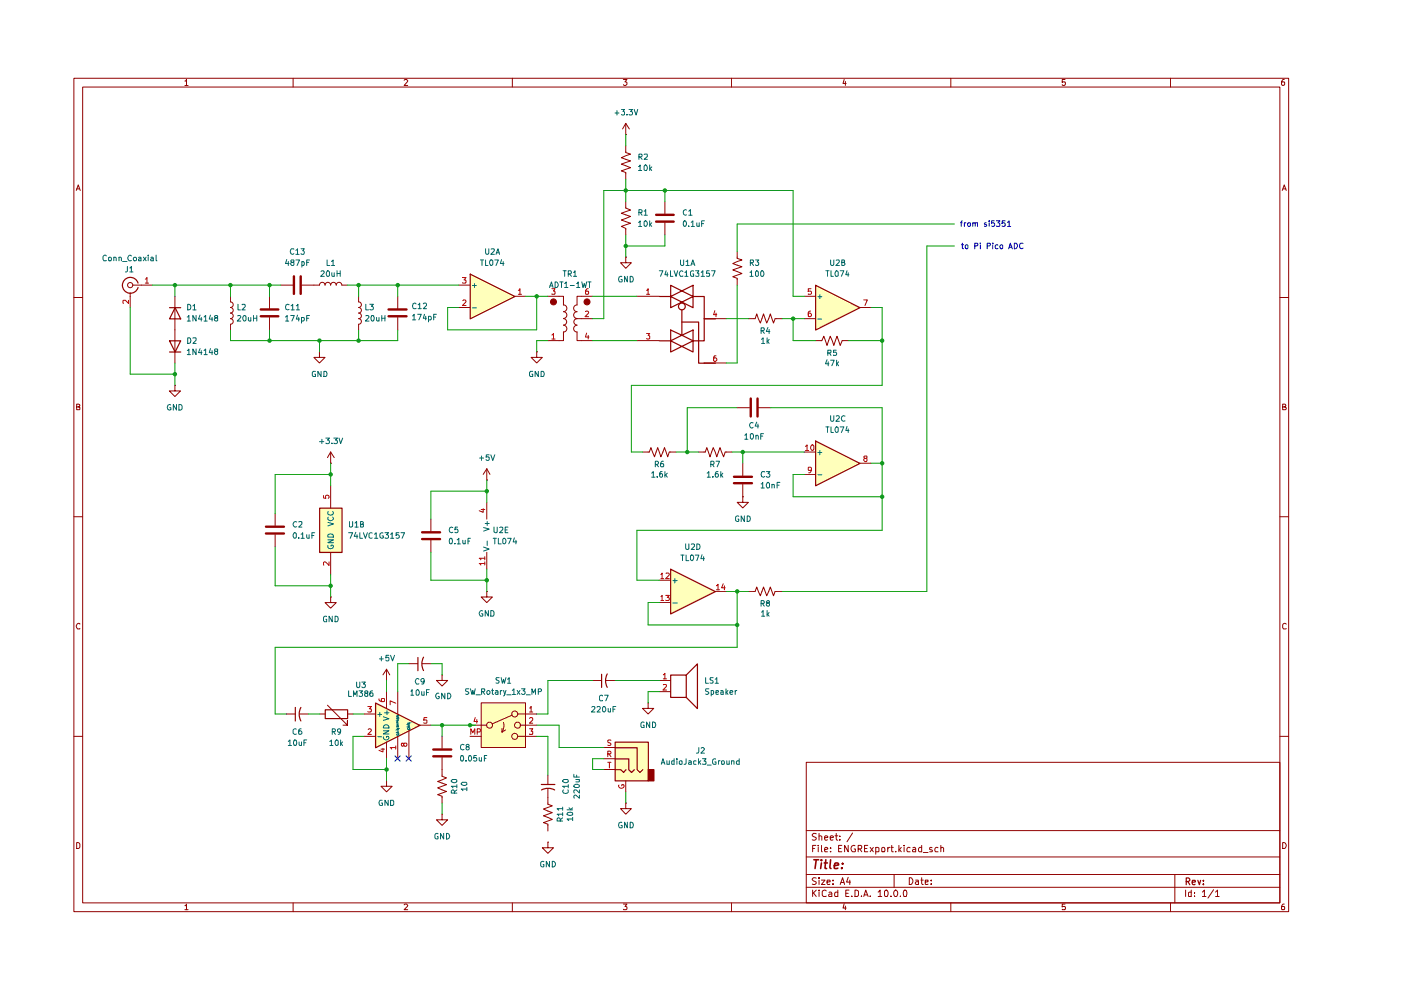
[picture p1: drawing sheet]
<svg xmlns="http://www.w3.org/2000/svg" width="297mm" height="210mm" viewBox="0 0 297 210" stroke-linecap="round" stroke-linejoin="round" font-family="sans-serif">
<g fill="none" stroke="#910000" stroke-width=".21">
<path d="M15.7 16.6h257.5v176.7h-257.5zM17.5 18.5h253.9v172.9h-253.9zM39.2 17.2h.2l.1-.4v1.3M39.2 18.1h.7M62.1 16.6v1.9M85.7 17l.2-.2h.3l.2 .3-.7 1h.7M108.6 16.6v1.9M132.2 16.8h.7l-.4 .6 .4 .1v.4l-.2 .2h-.4l-.1-.2M155.1 16.6v1.9M179 16.8l-.3 .9h.7M179.2 17.3v.8M201.6 16.6v1.9"/>
<path d="M225.8 16.8h-.6v.6h.6l.1 .1-.1 .5-.4 .1-.2-.2M248.2 16.6v1.9M272.3 16.8h-.3a.93 .93 0 0 0-.2 1.2h.5l.1-.5-.1-.1h-.5l-.1 .1M16.2 40.4l.4-1.2 .4 1.2M16.3 40h.5M271.9 40.4l.4-1.2 .4 1.2M272 40h.6M15.7 63.1h1.8M271.4 63.1h1.8M16.3 86.3h.4l.2-.3-.1-.2-.5-.1v1.2h.5l.1-.5-.2-.1M271.9 86.3l.6-.1v-.4l-.6-.1v1.2h.6l.2-.4-.3-.2M15.7 109.6h1.8"/>
<path d="M271.4 109.6h1.8M16.9 132.3l-.1-.1a.66 .66 0 0 0-.6 .4 .66 .66 0 0 0 .2 .7h.5M272.7 132.3l-.4-.1-.4 .3v.6l.2 .2h.6M15.7 156.1h1.8M271.4 156.1h1.8M16.3 178.6h.3l.3 .4v.6l-.3 .3h-.3zM170.9 161.6h100.5v29.8h-100.5zM170.9 176.1h100.5M172.3 179.9h.4M173 179.2h-.7v1.4M173.1 176.8l-.6-.1-.3 .3 .1 .3 .7 .2 .1 .2a.51 .51 0 0 1-.4 .4 .51 .51 0 0 1-.5 0M173.5 179.2v.1"/>
<path d="M173.5 179.7v.9M173.7 177.3l.3-.1 .2 .2v.7M173.7 176.7v1.4M174.2 179.2v1.2l.1 .2M174.8 177.6l.7-.1-.1-.2-.4-.1-.2 .2 .1 .7h.5M176 177.6l.7-.1-.1-.2-.4-.1-.2 .2 .1 .7h.5M176.1 179.7v.2M177 177.2h.6M177.3 176.7v1.2l.3 .2M177.8 179.9h.5M178.1 178v.1M178.1 177.3v.1"/>
<path d="M178.5 179.2h-.7v1.4h.7M179.8 179.2v1.4l-.7-1.4v1.4M180.8 176.6l-1.2 1.9M181.3 179.3a.69 .69 0 0 0-.9 .4 .69 .69 0 0 0 .4 .9l.6-.1v-.5h-.3M183.3 179.9h.5M184 179.2h-.7v1.4h.7M184.5 179.7l.7 .9M185.2 179.7l-.7 .9M185.7 179.7h.4l.3 .1v.7l-.7 .1M185.7 179.7v1.4M186.9 179.8l.3-.1h.3v.9l-.6-.1zM188.2 179.7v.9"/>
<path d="M188.6 179.7l-.4 .3M188.9 179.7h.5M189.1 179.2v1.2v.2h.3M190.6 179.2v1.4M191.1 179.7l-.5 .6M191.7 179.2v.1M191.7 179.7v.9M193 179.7h-.5a.59 .59 0 0 0-.1 .9h.6M193.5 179.7h.5l.1 .2v.7h-.6v-.3l.6-.3M195.4 179.2v1.4l-.6-.1a.6 .6 0 0 1 .2-.8h.4M197.6 179.7h-.5v.4l.6 .2-.1 .3h-.5M198.9 179.7h-.4a.59 .59 0 0 0-.1 .9h.5"/>
<path d="M199.5 179.8l.1-.1h.4l.1 .9M199.5 179.2v1.4M271.9 178.6a.65 .65 0 0 1 .8 .7 .65 .65 0 0 1-.8 .6zM39.2 192h.2l.1-.3v1.2M39.2 192.9h.7M62.1 191.4v1.9M85.7 191.9l.2-.2h.3l.2 .2-.7 1h.7M108.6 191.4v1.9M132.2 191.7h.7l-.4 .5 .4 .2v.3l-.1 .2-.6-.1M155.1 191.4v1.9M170.9 188.1h100.5M170.9 185.4h100.5"/>
<path d="M170.9 181.7h100.5M172.3 188.7v1.4M172.5 189.3l.6 .8M173.1 186.2l-.6-.1-.3 .3 .3 .4 .6 .3a.51 .51 0 0 1-.4 .4 .51 .51 0 0 1-.5 0M173.1 188.7l-.8 .8M173.7 188.7v.2M173.7 186.1v.2M173.7 186.6v.9M173.7 189.1v1M174.2 186.6h.7l-.7 .9h.7M174.8 180.2l.7-.2-.1-.3h-.4l-.2 .2 .1 .7h.5M175.2 188.9l-.4-.2-.5 .4 .1 .8 .2 .2 .6-.1"/>
<path d="M175.3 187l.7-.1-.1-.3h-.5l-.1 .2 .1 .7h.5M175.8 189.2l.4-.1 .2 .3v.7h-.6l-.1-.4 .7-.2M176.1 180.5v.1M176.6 187.4v.1M176.6 186.6v.2M177.6 188.7v1.4h-.6v-.9h.6M178.1 187.5l.5-1.4 .5 1.4M178.3 187.1h.6M179 191.6l-.3 .9h.7M179.2 192.1v.8M179.3 189.4h.5M179.8 186l-.3 1h.8"/>
<path d="M180 188.7h-.7v1.4h.7M180.2 186.6v.9M180.6 190v.1M181.3 188.7h.3l.4 .4v.6l-.2 .4h-.5zM181.9 180h.6l.1-.2a.36 .36 0 0 0-.1-.6h-.6v1.4M182.3 180l.4 .6M182.6 190v.1M183.1 190.1l.5-1.4 .5 1.4M183.2 189.7h.7M184.5 190v.1M186.2 189.1l.4-.4v1.4M186.2 190.1h.7"/>
<path d="M187.5 189l.4-.3a.82 .82 0 0 1 .2 1.4l-.5-.1zM188.9 190v.1M189.6 185.4v2.7M189.8 188.7a.78 .78 0 0 1 .3 1.4h-.4l-.1-.3a.85 .85 0 0 1 .2-1.1zM189.9 180.5v.1M190.7 180.1l.4 .5M190.9 190v.1M191.6 188.9l.3-.2a.82 .82 0 0 1 .2 1.4l-.5-.1zM192.8 186.1a.72 .72 0 0 1 .8 .7 .72 .72 0 0 1-.8 .7zM194.1 186.6h.5l.1 .9M194.7 186.9h-.4l-.2 .3 .2 .3h.4M195.2 186.6h.5"/>
<path d="M195.4 186.1v1.2l.3 .2M195.7 180.8h1.1M196.2 187l.6-.1v-.3h-.6v.9h.6M197.4 187.4v.1M197.4 186.6v.2M201.6 191.4v1.9M225.8 191.7h-.6v.6l.6-.1 .1 .2-.1 .5-.6-.1M248.2 191.4v1.9M249.1 185.4v6M251.4 188.7v1.4M252.6 188.7v1.4h-.5l-.1-.8 .2-.2 .4 .1M253.2 190v.1"/>
<path d="M253.2 189.2v.2M254.9 189.1l.5-.4v1.4M254.9 190.1h.8M257.3 188.6l-1.2 1.8M257.7 189.1l.4-.4v1.4M257.7 190.1h.8M272.3 191.7h-.3a.93 .93 0 0 0-.2 1.2h.5l.1-.5-.1-.2h-.5l-.1 .2"/>
</g>
<path d="M251.5 186.9h.5l.3-.3v-.2l-.3-.3h-.5v1.5M251.8 186.9l.5 .7M252.8 187.1l.6-.1v-.4h-.5l-.1 .2 .1 .7h.5M254 186.6l.3 1 .3-1M255.1 187.4v.2M255.1 186.6v.2" fill="none" stroke="#910000" stroke-width=".25"/>
<path d="M172.6 182.3h1M173.1 182.3l-.3 1.8M174.2 182.3v.2M174.2 183l-.2 1.1M174.8 183h.6M175.1 182.3l-.2 1.8h.4M176.1 182.3l-.2 1.6 .3 .2M176.9 183.6l.9-.2-.1-.4h-.7l-.1 .9 .1 .2h.6M178.5 184v.1M178.6 183v.2" fill="none" stroke="#910000" stroke-width=".34"/>
<g fill="#ffb">
<path d="M172.9 93.5l9.4 4.7-9.4 4.8z"/>
<path d="M172.9 60.5l9.4 4.7-9.4 4.7z"/>
<path d="M79.6 149l9.4 4.8-9.4 4.7z"/>
<path d="M99.7 58.1l9.4 4.7-9.4 4.8z"/>
<path d="M142.2 120.7l9.4 4.7-9.4 4.7z"/>
<path d="M67.7 107.7h4.8v9.4h-4.8z"/>
<path d="M102 149h9.4v9.5h-9.4z"/>
<path d="M130.4 157.3h7v8.2h-7z"/>
</g>
<g fill="none" stroke="#910000" stroke-width=".21">
<path d="M132.7 28.5h.1M132.7 30.9v1.4l1 .4-2 .7 2 .7-2 .7 2 .8-2 .6 1 .4v1.4M132.7 26.2l-.7 1.1M132.7 26.2l.7 1.1M132.7 26.2v2.3M132.7 54.5v1.2h1.2l-1.2 1.2-1.1-1.2h1.1M132.7 54.5h.1M132.7 42.8v1.3l1 .4-2 .7 2 .7-2 .8 2 .6-2 .7 1 .4v1.4M141 42.8v2.5M141 47.2v2.6M156.3 53.3v1.5l1 .3-1.9 .8 1.9 .7-1.9 .6 1.9 .8-1.9 .7 .9 .3v1.5M27.6 62.1v3.1"/>
<path d="M28.1 60.5h4.2M37.1 62.8v14.2M48.9 62.8v1.2a.59 .59 0 0 1 .5 .6 .59 .59 0 0 1-.5 .6 .59 .59 0 0 1 .5 .6 .59 .59 0 0 1-.5 .6 .59 .59 0 0 1 .5 .6 .59 .59 0 0 1-.5 .6 .59 .59 0 0 1 .5 .6 .59 .59 0 0 1-.5 .5v1.2M57.1 62.8v2.6M57.1 67.3v2.6M59.5 60.5h2.6M64 60.5h2.5M67.7 74.6v1.2h1.2l-1.2 1.2-1.2-1.2h1.2M67.7 74.6h.1M76 62.8v1.2a.59 .59 0 0 1 .6 .6 .59 .59 0 0 1-.6 .6 .59 .59 0 0 1 .6 .6 .59 .59 0 0 1-.6 .6 .59 .59 0 0 1 .6 .6 .59 .59 0 0 1-.6 .6 .59 .59 0 0 1 .6 .6 .59 .59 0 0 1-.6 .5v1.2M97.3 65.2h2.4M97.3 60.5h2.4"/>
<path d="M109.1 62.8h2.3M113.8 74.6v1.2h1.2l-1.2 1.2-1.2-1.2h1.2M113.8 74.6h.1M135 72.2h4.8M135 62.8h4.8M149.3 67.6h4.7M149.3 77h4.7M158.7 67.6h1.4l.3-1.1 .8 2 .7-2 .7 2 .7-2 .7 2 .3-.9h1.5M170.5 62.8h2.4M170.5 67.6h2.4M172.9 72.2h1.3l.5-.9 .6 1.9 .7-1.9 .8 1.9 .7-1.9 .6 1.9 .5-1h1.3M182.3 65.2h2.4"/>
<path d="M37.1 81.7v1.2h1.2l-1.2 1.2-1.2-1.2h1.2M37.1 81.7h.1M70.1 98.2h.1M70.1 95.8l-.7 1.2M70.1 95.8l.8 1.2M70.1 95.8v2.4M103.2 99.4v2.4M103.2 99.4l-.8 1.2M103.2 99.4l.7 1.2M136.2 95.8h1.5l.3-.9 .8 2 .6-2 .7 2 .8-2 .7 2 .3-1.1h1.4M148.1 95.8h1.4l.4-.9 .6 2 .7-2 .8 2 .7-2 .7 2 .4-1.1h1.4M156.3 86.4h2.6"/>
<path d="M157.5 98.2v2.6M160.8 86.4h2.6M170.5 95.8h2.4M182.3 98.2h2.4M58.3 108.9v2.5M58.3 113.4v2.5M70.1 103v4.7M70.1 117.1v4.7M91.4 110.1v2.5M91.4 114.6v2.5M103.2 101.8h.1M103.2 106.5v3.6"/>
<path d="M103.2 117.1v3.5M157.5 105.3v1.2h1.2l-1.2 1.2-1.2-1.2h1.2M157.5 105.3h.1M157.5 102.7v2.6M170.5 100.6h2.4M70.1 126.6v1.2h1.2l-1.2 1.1-1.2-1.1h1.2M70.1 126.6h.1M103.2 125.4v1.2h1.2l-1.2 1.2-1.2-1.2h1.2M103.2 125.4h.1M139.8 123h2.4M139.8 127.8h2.4M151.6 125.4h2.4"/>
<path d="M158.7 125.4h1.4l.3-.9 .8 1.8 .7-1.8 .7 1.8 .7-1.8 .7 1.8 .3-.9h1.5M60.7 151.4h1.9M63.5 151.4h1.9M67.7 151.4h1.2M69.4 149.5l4.3 4.3v-1v1h-1M73.7 151.4h1.1M77.2 151.4h2.4M77.2 156.1h2.4M82 144.3h.1M82 141.9l-.8 1.2M82 141.9l.6 1.2M82 141.9v2.4"/>
<path d="M82 146.6v3.6M82 157.3v3.6M84.3 146.6v4.8M84.3 156.1v4.8M86.7 154.9v6M86.7 140.7h1.9M89 153.8h2.4M89.5 140.7h1.9M82 165.5v1.2h1.1l-1.1 1.2-1.2-1.2h1.2M82 165.5h.1"/>
<circle cx="27.6" cy="60.5" r=".55"/>
</g>
<g fill="none" stroke="#910000" stroke-width=".25">
<path d="M99.7 58.1l9.5 4.8-9.5 4.7zM26 60.5a1.69 1.69 0 0 0 1.4 1.7 1.69 1.69 0 0 0 1.9-1.2M29.3 60a1.69 1.69 0 0 0-1.9-1.2 1.69 1.69 0 0 0-1.4 1.7M35.9 72.3h2.4l-1.2 2.3zM35.9 65.2h2.4M35.9 74.6h2.4M37.1 65.2l1.2 2.4h-2.4zM139.8 62.9h2.4M139.8 72.3h2.4M142.2 60.5l2.4 1.2-2.4 1.2zM142.2 62.9l2.4 1.2-2.4 1.1zM142.2 70l2.4 1.1-2.4 1.2z"/>
<path d="M142.2 72.3l2.4 1.1-2.4 1.2zM144.6 61.7l2.3-1.2v2.4zM144.6 64.1l2.3-1.2v2.3zM144.6 71.1l2.3-1.1v2.3zM144.6 73.4l2.3-1.1v2.3zM144.6 68.3h3.5v8.7h3.6M144.6 65.7v5.4M146.9 62.9h2.4v9.4h-2.4M149.3 67.6h2.4M172.9 60.5l9.4 4.7-9.4 4.8zM172.9 93.5l9.4 4.8-9.4 4.7zM67.8 107.7h4.7v9.4h-4.7z"/>
<path d="M88.6 139.4v2.8M89.8 139.3a2.97 2.97 0 0 0 0 2.9M142.2 120.7l9.5 4.7-9.5 4.8zM62.6 150v2.9M63.8 150a2.99 2.99 0 0 0 0 2.9M69 150.5h4.7v1.9h-4.7zM79.6 149.1l9.4 4.7-9.4 4.7z"/>
<circle cx="144.6" cy="65" r=".72"/>
</g>
<g fill="none" stroke="#b90000" stroke-width=".21">
<path d="M30.8 59.2l.4-.4v1.2M98 58.8h.8l-.4 .6h.3l.1 .1-.1 .5-.7-.1M27.3 63.7v.6l-.7-.6-.5 .1 .1 .5M30.8 60h.7M98.1 63.8l.5-.2 .2 .3-.8 .9h.8M109.9 61.6h.2l.1-.4v1.2M109.9 62.4h.7M137.1 61.6h.1l.2-.4v1.2M137.1 70.7h.7l-.4 .4 .4 .2v.5h-.7M137.1 62.4h.7M151.6 65.9l-.3 .8h.7M151.8 75.4h-.3l-.2 .3v.8l.4 .1 .3-.2-.1-.5h-.2h-.4v.2"/>
<path d="M151.8 66.4v.7M171.9 66l-.5 .2v.9h.6v-.5l-.2-.2h-.3l-.1 .2M172 61.2h-.6v.6l.5-.1 .1 .2v.3l-.1 .2-.5-.1M183.1 63.6h.8l-.5 1.2M170.8 94.7l.3-.4v1.2M170.8 95.5h.6M172 99.6l-.1 .1h-.5v-.6h.5l.1 .1-.1 .9-.5 .1M172 94.4l.3-.1 .3 .3v.6l-.4 .3a.7 .7 0 0 1-.2-1.1zM183.4 97.2l-.3-.3 .2-.2h.4l.1 .3-.7 .4v.2l.3 .3 .4-.2v-.4l-.2-.1M68.6 105.1v.5l.5 .1v-.6h.6l.1 .4-.2 .2M69.8 119.1v.8l-.9-.8-.3 .2 .1 .5M102 108h.8"/>
<path d="M102.4 107.9v.7l-.8-.3M102.8 119.5h-1.2l.3 .3M102.8 118.4h-1.2l.3 .1v.2M102.8 118v.7M102.8 119.1v.7M140.1 121.8l.3-.3v1.2M140.1 126.5l.3-.3v1.1M140.1 122.7h.6M140.1 127.3h.6M141.1 126.2h.8l-.4 .5 .4 .1v.4l-.2 .1h-.6M141.2 121.6l.5-.1 .2 .3-.8 .9h.8M151.9 124.2l.3-.3v1.2"/>
<path d="M151.9 125.1h.7M153.3 123.8l-.3 .8h.8M153.6 124.2v.9M78 149.8h.7l-.4 .5h.4v.7l-.7-.1M78.1 154.7l.4-.2 .2 .4-.7 .8h.7M80.3 148.2v.2a.93 .93 0 0 0 1.2 .3v-.5l-.5-.1-.1 .1v.5l.1 .1M80.8 158.8h.7M81.2 158.7v.7l-.9-.3M83.9 158.5h-1.2l.4 .3M83.9 149.1l-1.2-.5v.8M83.9 158.2v.6M85.6 157.7l.1-.1h.5v.6a.51 .51 0 0 1-.7-.6h-.3l-.1 .4 .2 .2 .3-.2"/>
<path d="M90.5 152.1h-.6l-.1 .6h.6l.1 .5h-.7"/>
</g>
<g fill="none" stroke="#006665" stroke-width=".21">
<path d="M100.2 65.3h.8M100.2 60.5h.8M100.6 60.1v.9M173.4 62.9h.8M173.4 67.6h.8M173.8 62.5v.8M173.4 95.9h.8M173.8 95.5v.9M69.5 115.7v.4a.67 .67 0 0 0 .7 .2 .67 .67 0 0 0 .5-.5l-.2-.2h-.3v.2M69.5 114.5h1.2l-1.2 .6h1.2M69.5 113.5a.66 .66 0 0 1 .8-.3 .66 .66 0 0 1 .4 .7h-1.2zM69.5 110.7l1.2 .4-1.2 .4"/>
<path d="M69.6 109.6l-.1 .6a.67 .67 0 0 0 .7 .2 .67 .67 0 0 0 .5-.5l-.2-.3M69.6 108.5l-.1 .5a.67 .67 0 0 0 .7 .2 .67 .67 0 0 0 .5-.5l-.2-.2M102.5 111.8l1.2 .4-1.2 .4M102.5 116l1.2 .4-1.2 .4M102.9 111h.8M103.3 110.6v.8M103.3 114.7v1M173.4 100.7h.8M142.7 123.1h.9M142.7 127.8h.9M143.1 122.7v.9M80.1 156.2h.8"/>
<path d="M80.1 151.5h.8M80.5 151v.9M81.3 154.9h1.2l-1.2 .7h1.2M81.3 152l1.2 .4-1.2 .3M81.4 156.2a.54 .54 0 0 0 .5 .7 .54 .54 0 0 0 .5-.8h-.4v.3M81.4 153.9a.61 .61 0 0 1 .7-.2 .61 .61 0 0 1 .4 .6h-1.2zM81.5 151.1h1M82 150.7v.9M84.1 155.6v.2l.2 .1 .2-.1v-.2l-.1 .1M84.1 154.5h.4l-.4 .2h.4M84.1 153.5h.2l-.2 .2M84.1 152.1l.1 .3 .3-.3v.3"/>
<path d="M84.1 151.7v.2h.2l.1-.2h.1v.2M84.1 155h.4M84.3 154l.2-.1v.2h-.4v-.2h.2v.2M84.3 153.3l-.1-.3-.1 .3h.4M84.3 153.5h.2M84.5 152.6v.2M84.5 155.2v.2M84.5 155.2l-.4 .1 .4 .2M84.5 152.5l-.4 .2 .4 .2M86.4 153.3h.5l-.5 .2h.5M86.4 153.8h.5M86.5 154.4a.26 .26 0 0 0 .1 .3 .26 .26 0 0 0 .3-.1v-.2l-.2 .1"/>
<path d="M86.7 154v.2M86.9 154l-.5 .1 .5 .2"/>
</g>
<g fill="none" stroke="#910000" stroke-width=".51">
<path d="M62.3 58.6v3.7M63.8 58.6v3.7M139.1 45.6h3.7M139.1 47h3.7M55.3 65.6h3.7M55.3 67.1h3.7M159.2 84.5v3.8M160.6 84.5v3.8M56.4 111.7h3.8M56.4 113.1h3.8M89.5 112.9h3.8M89.5 114.3h3.8"/>
<path d="M155.6 101.1h3.8M155.6 102.4h3.8"/>
</g>
<circle cx="117.3" cy="64" r=".64" fill="#910000"/>
<g fill="none" stroke="#910000" stroke-width=".21">
<path d="M118.5 62.8h1v1.9a.7 .7 0 0 1 .7 .7 .7 .7 0 0 1-.7 .7 .72 .72 0 0 1 .7 .7 .72 .72 0 0 1-.7 .7M119.5 70.4v1.8h-1M119.5 67.6a.68 .68 0 0 1 .6 .6 .68 .68 0 0 1-.6 .7M119.5 69a.72 .72 0 0 1 .7 .7 .72 .72 0 0 1-.7 .7M122.1 67.6h1.2M122.3 69a.72 .72 0 0 0-.7 .7 .72 .72 0 0 0 .7 .7M122.3 67.6a.68 .68 0 0 0-.6 .6 .68 .68 0 0 0 .6 .7M122.3 70.4v1.8h1M123.3 62.8h-1v1.9a.7 .7 0 0 0-.7 .7 .7 .7 0 0 0 .7 .7 .72 .72 0 0 0-.7 .7 .72 .72 0 0 0 .7 .7"/>
<circle cx="117.3" cy="64" r=".64"/>
</g>
<circle cx="124.5" cy="64" r=".64" fill="#910000"/>
<g fill="none" stroke="#910000" stroke-width=".21">
<path d="M66.5 60.5h1.2M67.7 60.4a.59 .59 0 0 1 .6-.5 .59 .59 0 0 1 .6 .5 .59 .59 0 0 1 .6-.5 .59 .59 0 0 1 .6 .5 .59 .59 0 0 1 .6-.5 .59 .59 0 0 1 .6 .5 .59 .59 0 0 1 .6-.5 .59 .59 0 0 1 .6 .5M72.5 60.5h1.2M84.3 62.8v2.6M84.3 67.3v2.6M116.2 72.2h2.3M116.2 62.8h2.3M123.3 72.2h2.3M123.3 67.6h2.3M123.3 62.8h2.3M99.7 153.8h3.5M99.7 156.1h2.3"/>
<path d="M102 149h9.4v9.5h-9.4zM106.4 155.2h.1M106.4 154.4v.8M106.7 153.1l.1 1.3-.3 .8M107.2 154.8l-.8 .4M108.5 151.6l-4.2 1.9M109.7 151.4h4.1M109.7 156.1h4.1M110.2 153.8h3.6"/>
<circle cx="124.5" cy="64" r=".64"/>
<circle cx="103.8" cy="153.8" r=".64"/>
<circle cx="109.1" cy="156.1" r=".64"/>
<circle cx="109.1" cy="151.4" r=".64"/>
<circle cx="109.7" cy="153.8" r=".64"/>
</g>
<g fill="none" stroke="#b90000" stroke-width=".21">
<path d="M117 71l.3-.3v1.2M117 61.2h.7l-.4 .5h.3l.1 .2-.1 .5-.6-.1M117 71.9h.7M124.1 66h.4l.3 .3-.8 .8h.8M124.4 70.6l-.3 .9h.8M124.7 61.2h-.2a.93 .93 0 0 0-.3 1.2h.5l.1-.5-.1-.2h-.5l-.1 .2M124.7 71.1v.8M99.8 155.7v-1.2l.4 .9 .5-.9v1.2M100.8 152.1l-.3 .9h.8M101.1 152.6v.7M101.2 155.2h.5l.2-.2v-.3l-.2-.2h-.5v1.2M112.3 150.1h.1l.2-.3v1.2"/>
<path d="M112.3 152.3l.1-.2h.4l.1 .2v.4l-.6 .6h.6M112.3 154.5h.6l-.3 .5 .3 .1v.5h-.6M112.3 151h.6"/>
</g>
<path d="M82.4 65.6h3.8M82.4 67.1h3.8" fill="none" stroke="#910000" stroke-width=".51"/>
<path d="M137.4 163.2h1.2v2.3h-1.2z" fill="#910000"/>
<path d="M127.6 143v2.8M128.7 142.9a2.97 2.97 0 0 0 0 2.8M130.4 157.4h7.1v8.2h-7.1zM130.4 158.5h4.7v4.7l.6 .6 .6-.6M142.2 143.1h3.3v4.8h-3.3zM145.5 143.1l2.4-2.3v9.4l-2.4-2.3M114.8 166.3h2.8M114.8 167.5a2.92 2.92 0 0 1 2.8 0M130.4 160.9h2.9v2.3l.6 .6 .6-.6M130.4 163.2h1.2l.6 .6 .5-.6M137.5 163.2h1.1v2.4h-1.1z" fill="none" stroke="#910000" stroke-width=".25"/>
<g fill="none" stroke="#910000" stroke-width=".21">
<path d="M93.7 143.1v1.2h1.2l-1.2 1.2-1.2-1.2h1.2M93.7 143.1h.1M93.7 156.1v2.6M125.6 144.3h1.9M128 158.5h2.4M128.4 144.3h2M137.4 149v1.2h1.2l-1.2 1.2-1.2-1.2h1.2M137.4 149h.1M139.8 144.3h2.4M139.8 146.6h2.4M93.7 172.6v1.2h1.2l-1.2 1.2-1.2-1.2h1.2M93.7 172.6h.1"/>
<path d="M93.7 160.6v4l1 .3-1.9 .8 1.9 .7-1.9 .6 1.9 .8-1.9 .7 .9 .3v1.5M116.2 167.2v3.3l.9 .4-1.9 .6 1.9 .8-1.9 .7 1.9 .7-1.9 .7 1 .4v1.4M116.2 178.6v1.1h1.1l-1.1 1.2-1.2-1.2h1.2M116.2 178.6h.1M116.2 164.3v2M128 160.9h2.4M128 163.2h2.4M132.7 170.3v1.1h1.2l-1.2 1.2-1.1-1.2h1.1M132.7 170.3h.1M132.7 165.5v2.4"/>
</g>
<path d="M128.9 159.9h.6v-.6h-.6v1.1M129.1 159.9l.4 .5M129.5 157h-.6v.3l.6 .4-.2 .4-.4-.1M140.6 143.1l.4-.4v1.2M140.6 145.2l.6-.1 .1 .4-.8 .8h.8M140.6 143.9h.7M128.9 161.6h.6M129.2 161.6v1.2M131.2 166.5a.54 .54 0 0 0 .6 .6 .54 .54 0 0 0 .4-.7h-.4v.2" fill="none" stroke="#b90000" stroke-width=".21"/>
<path d="M91.9 158.9h3.8M91.9 160.4h3.8" fill="none" stroke="#910000" stroke-width=".51"/>
<g fill="none" stroke="#090" stroke-width=".21">
<path d="M132.7 28.5v2.4M132.7 38v4.8M132.7 49.8v4.7M141 49.8v2.4h-8.3M141 40.4v2.4M202.4 52.2h-5.9v73.2h-30.7M202.4 47.5h-46.1v5.8M27.6 65.2v14.1h9.5M32.3 60.5h27.2M37.1 60.5v2.3M37.1 77v4.7M48.9 69.9v2.3h35.4v-2.3"/>
<path d="M48.9 60.5v2.3M57.1 60.5v2.3M57.1 69.9v2.3M67.7 72.2v2.4M73.7 60.5h23.6M76 60.5v2.3M76 69.9v2.3M84.3 60.5v2.3M111.4 62.8h4.8M113.8 62.8v7.1h-18.9v-4.7h2.4M116.2 72.2h-2.4v2.4M125.6 72.2h9.4"/>
<path d="M125.6 62.8h9.4M154 67.6h4.7M156.3 60.5v16.5h-2.3M165.8 67.6h4.7M168.1 67.6v4.6h4.8M170.5 62.8h-2.4v-22.4h-40.1v27.2h-2.4M179.9 72.2h7.1M184.7 65.2h2.3v16.5h-53.1v14.1h2.3M70.1 98.2v4.8M143.3 95.8h4.8M155.2 95.8h15.3M156.3 86.4h-10.6v9.4"/>
<path d="M157.5 95.8v2.4M163.4 86.4h23.6v26h-52v10.6h4.8M184.7 98.2h2.3M58.3 115.9v8.3h11.8M70.1 100.6h-11.8v8.3M91.4 117.1v5.9h11.8M103.2 104.1h-11.8v6M103.2 101.8v4.7M170.5 100.6h-2.4v4.7h18.9M70.1 121.8v4.8M103.2 120.6v4.8M139.8 127.8h-2.4v4.7h18.9"/>
<path d="M154 125.4h4.7M156.3 125.4v11.8h-98v14.2h2.4M65.4 151.4h2.3M74.8 151.4h2.4M77.2 156.1h-2.4v7.1h7.2M82 144.3v2.3M86.7 140.7h-2.4v5.9M91.4 140.7h2.3v2.4M91.4 153.8h9.4M93.7 153.8v2.3M113.8 153.8h4.7v4.7h9.5M113.8 156.1h2.4v8.2"/>
<path d="M125.6 144.3h-9.4v7.1h-2.4M130.4 144.3h9.4M139.8 146.6h-2.4v2.4M82 160.9v4.6M93.7 170.3v2.3M128 160.9h-2.4v2.3h2.4M132.7 167.9v2.4"/>
</g>
<g fill="none" stroke="#0000ca" stroke-width=".21">
<path d="M203.6 47.2h.4M203.9 51.9h.4M204 46.8l-.2 .2v1M204 51.6v1.1h.3M204.5 47.2v.8M204.7 52l.4-.1 .1 .2v.5l-.1 .1-.5-.2zM204.8 47.2h-.2l-.1 .2M205.2 47.2l.5 .1v.6h-.5zM206.2 47.3l.6-.1v.8M206.2 47.2v.8M206.7 52.2l.6-.1v-.4l-.1-.1h-.5v1.1M206.8 47.4v-.2h.5v.8"/>
<path d="M207.9 51.6h.1M207.9 51.9v.8M209.1 47.2h-.3l-.1 .2 .5 .4-.2 .2-.3-.1M209.3 52.2l.6-.1v-.5h-.6v1.1M209.7 46.8v.1M209.7 47.2v.8M210.5 51.6h.1M210.5 51.9v.8M210.8 46.8h-.6v.6l.5-.2 .2 .3-.1 .4h-.6M211.2 46.8h.8l-.4 .4 .3 .1v.6h-.7M211.6 52l-.4-.1-.2 .3 .1 .5h.5M212.1 52l.3-.1 .2 .2v.5l-.2 .1-.4-.2z"/>
<path d="M213.1 46.8h-.6l-.1 .6 .2-.2h.3l.2 .2v.5h-.7M213.6 47.2l.4-.4v1.2M213.6 48h.7M213.9 52.7l.3-1.1 .4 1.1M214 52.4h.5M215.1 51.6h.4a.66 .66 0 0 1 .2 .7 .66 .66 0 0 1-.6 .4zM216.9 51.6h-.5a.67 .67 0 0 0-.2 .6 .67 .67 0 0 0 .5 .5l.2-.1"/>
</g>
<path d="M83.7 160.3l1.1 1.1M84.8 160.3l-1.1 1.1M86.1 160.3l1.1 1.1M87.2 160.3l-1.1 1.1" fill="none" stroke="#00008a" stroke-width=".21"/>
<g fill="#090">
<circle cx="156.3" cy="125.4" r=".47"/>
<circle cx="156.3" cy="132.5" r=".47"/>
<circle cx="187" cy="72.2" r=".47"/>
<circle cx="187" cy="98.2" r=".47"/>
<circle cx="187" cy="105.3" r=".47"/>
<circle cx="168.1" cy="67.6" r=".47"/>
<circle cx="157.5" cy="95.8" r=".47"/>
<circle cx="93.7" cy="153.8" r=".47"/>
<circle cx="82" cy="163.2" r=".47"/>
<circle cx="37.1" cy="79.3" r=".47"/>
<circle cx="48.9" cy="60.5" r=".47"/>
<circle cx="57.1" cy="60.5" r=".47"/>
<circle cx="57.1" cy="72.2" r=".47"/>
<circle cx="70.1" cy="100.6" r=".47"/>
<circle cx="37.1" cy="60.5" r=".47"/>
<circle cx="132.7" cy="52.2" r=".47"/>
<circle cx="103.2" cy="104.1" r=".47"/>
<circle cx="113.8" cy="62.8" r=".47"/>
<circle cx="132.7" cy="40.4" r=".47"/>
<circle cx="141" cy="40.4" r=".47"/>
<circle cx="70.1" cy="124.2" r=".47"/>
<circle cx="103.2" cy="123" r=".47"/>
<circle cx="145.7" cy="95.8" r=".47"/>
<circle cx="76" cy="72.2" r=".47"/>
<circle cx="67.7" cy="72.2" r=".47"/>
<circle cx="84.3" cy="60.5" r=".47"/>
<circle cx="76" cy="60.5" r=".47"/>
<circle cx="99.7" cy="153.8" r=".47"/>
</g>
<g fill="none" stroke="#006665" stroke-width=".21">
<path d="M130.4 24h.8M130.8 23.5v.9M131.7 23.2h.7l-.3 .4 .3 .2v.5h-.7M132.9 24.3v.1M133.3 23.2h.8l-.4 .4 .4 .3-.1 .4h-.7M134.5 23.2l.4 1.2 .3-1.2M135.4 35.3h.2l.1-.3v1.2M135.4 36.2h.7M135.5 33.3l.6-.1v-.5h-.6v1.1M135.7 33.3l.4 .5M136.6 32.8h.6v.4l-.6 .6h.6M136.8 35a.71 .71 0 0 1 .3 1.2h-.4l-.1-.2v-.8z"/>
<path d="M137.8 35v1.2M137.8 35.7l.4 .5M138.2 35.4l-.4 .4M22.5 54.3l-.3-.2-.4 .3v.6l.2 .3 .5-.1M23 54.6h.5v.7l-.5-.1zM24.1 54.6l.4-.1 .1 .2v.6M24.1 54.5v.8M25.2 54.6l.4-.1 .1 .2v.6M25.2 54.5v.8M26 55.5h.9M27 56.5v1l-.4 .2M27.5 56.8h.2l.2-.3v1.2"/>
<path d="M27.5 57.7h.7M27.9 54.3l-.3-.2a.67 .67 0 0 0-.5 .5 .67 .67 0 0 0 .2 .7l.6-.1M28.4 54.6h.5l.1 .5-.2 .2h-.4l-.1-.2zM29.4 54.6h.5v.7h-.5v-.4l.5-.1M30.4 54.5l.6 .8M31 54.5l-.6 .8M31.4 54.1v.2M31.4 54.5v.8M32 54.6l.3-.1 .2 .2v.6h-.5l-.1-.3 .6-.2M33.1 54.1v1.2h.2M60.8 55l-.3 .9h.8M61.1 55.5v.8"/>
<path d="M61.9 55.6l-.3-.3 .2-.2h.4l.1 .4-.7 .3v.2l.3 .3 .4-.2v-.4l-.2-.1M62.3 52.8l-.5-.1a.67 .67 0 0 0-.2 .7 .67 .67 0 0 0 .5 .5l.2-.1M62.7 55.1h.8l-.5 1.2M62.7 53.1l.4-.4v1.2M62.7 53.9h.7M63.8 52.7h.7l-.3 .5 .3 .2-.1 .4-.4 .1-.2-.1M64 55.5h.3l.2 .2-.2 .6-.3-.1M64 55.5v1.1M65 55.6h.4M65.6 55.1h-.6v1.2M68.1 57.6l.4-.2 .2 .3-.7 .9h.7M69.3 57.5l.3-.1 .2 .3v.7l-.1 .2h-.4l-.1-.4z"/>
<path d="M69.3 55.1v1.2h.6M70.3 55.5l.3-.4v1.2M70.3 56.3h.7M70.4 57.8v.8l.5-.1M70.9 57.8v.8M71.5 57.4v1.2M71.5 58h.6M72.1 57.4v1.2M101.9 55.1h.6M102.2 55.1v1.2M103 55.1v1.2h.5M103 52.7v1l.2 .2 .4-.2v-1"/>
<path d="M104 55.1h.3l.2 .2v.7l-.3 .3a.71 .71 0 0 1-.2-1.2zM104.1 52.8l.6-.1 .1 .4-.7 .8h.7M104.9 55.1h.8l-.5 1.2M105.2 53.9l.4-1.2 .3 1.2M105.2 53.6h.6M106.3 55l-.2 .9h.7M106.7 55.5v.8M117.7 59.8a.66 .66 0 0 1 .6 .4 .66 .66 0 0 1-.2 .8h-.4zM118.7 59.8h.7M119 59.8v1.2M119.4 57.4h.7M119.7 57.4v1.2"/>
<path d="M120.5 58.1l.6-.1v-.5l-.6-.1v1.2M120.7 58.1l.5 .5M121.6 57.7h.2l.1-.3v1.2M121.6 58.6h.7M123.4 59.8l.2 1.2 .3-.9 .2 .9 .3-1.2M124.6 59.8h.7M125 59.8v1.2M131.8 58.7l-.1-.1a.66 .66 0 0 0-.5 .5 .66 .66 0 0 0 .2 .7l.5-.1v-.4h-.2M133 58.6v1.2l-.6-1.2v1.2M133.6 58.6a.66 .66 0 0 1 .7 .4 .66 .66 0 0 1-.3 .8h-.4zM135.4 47.2l.3-.4v1.2M135.4 48h.7"/>
<path d="M135.5 45h.6v-.5l-.6-.1v1.2M135.7 45l.4 .6M136.6 44.8l.3-.4v1.2M136.6 45.6h.6M136.7 46.9l.2-.1a.64 .64 0 0 1 .4 .6 .64 .64 0 0 1-.5 .6l-.2-.2zM137.8 46.8v1.2M137.8 47.6l.4 .4M138.2 47.2l-.4 .5M139.8 57.4h.7l-.5 1.2M141.2 57.4l-.2 .9h.6M141.5 57.8v.8M142.2 57.4v1.2h.5"/>
<path d="M142.9 57.4l.4 1.2 .4-1.2M144.3 55.1v.9l.2 .3 .4-.2v-1M144.8 57.6l-.3-.2a.67 .67 0 0 0-.5 .5 .67 .67 0 0 0 .3 .7l.5-.1M144.9 46.9l.4-.1a.67 .67 0 0 1 .3 .7 .67 .67 0 0 1-.5 .5l-.2-.4zM145.2 57.7h.2l.1-.3v1.2M145.2 58.6h.7M145.5 55.5l.3-.4v1.2M145.5 56.3h.6M145.5 44.5l-.1-.1a.6 .6 0 0 0-.5 .6 .6 .6 0 0 0 .5 .6h.1M146 47.9v.1M146 44.8l.4-.4v1.2M146 45.6h.7"/>
<path d="M146.5 56.3l.4-1.2 .4 1.2M146.6 47.2l.3-.4v1.2M146.6 48h.6M146.6 56h.6M147.1 57.5l-.4-.1-.3 .3v.6l.2 .3h.5v-.5h-.2M147.5 57.4h.7l-.4 .5 .4 .1v.5h-.7M147.7 47.2v.7h.6M148.3 47.2v.8M148.7 57.7l.3-.3v1.2M148.7 58.6h.7M148.8 47.4h.4M149.4 46.8h-.6v1.2"/>
<path d="M150.4 57.4h-.5l-.1 .6 .6-.1v.7l-.6-.1M150.9 57.4h.7l-.5 1.2M159 57.7h.2l.1-.3v1.2M159 58.6h.7M159.1 55.7l.6-.1v-.5h-.6v1.2M159.3 55.7l.5 .6M160.2 55.1h.7l-.4 .4 .4 .3-.1 .4-.4 .1-.2-.2M160.4 57.4l.4 .3v.7l-.2 .2-.4-.2v-.7zM161.5 57.4a.71 .71 0 0 1 .3 1.2h-.3l-.2-.2v-.7zM175.1 57.4h.7M175.4 57.4v1.2M176.1 55.1v.9l.3 .3 .4-.3v-.9"/>
<path d="M176.2 57.4v1.2h.5M177.2 57.5l.3-.1 .2 .3v.7l-.2 .2h-.3l-.2-.4zM177.3 55.2l.6-.1 .1 .4-.8 .8h.8M178.1 57.4h.8l-.5 1.2M178.5 55.6h.5v-.5h-.5v1.2h.4l.3-.4-.4-.3M179.6 57.4l-.3 .9h.7M179.8 57.8v.8M39.7 67.2l.3-.3v1.2M39.7 74.3l.3-.3v1.2M39.7 68.1h.7M39.7 75.2h.7M39.8 64.5l.6 .2 .1 .3-.1 .5-.4 .2h-.2z"/>
<path d="M39.8 71.6h.4a.66 .66 0 0 1 .2 .8 .66 .66 0 0 1-.6 .4zM40.9 64.9l.3-.4v1.2M40.9 71.7h.7v.4l-.7 .7h.7M40.9 65.7h.7M41.6 66.9v1.2l-.7-1.2v1.2M41.6 74v1.2l-.7-1.2v1.2M42.4 66.8l-.3 .8h.7M42.4 73.9l-.3 .9h.7M42.7 67.3v.8M42.7 74.3v.9M43.3 67.2l.3-.3v1.2M43.3 74.3l.3-.3v1.2"/>
<path d="M43.3 68.1h.6M43.3 75.2h.6M44.6 66.8l-.2 .8h.7M44.6 73.9l-.2 .9h.7M45 67.3v.8M45 74.3v.9M45.7 67.4l-.2-.3 .2-.2 .4 .1v.3a.51 .51 0 0 0-.5 .7h.5v-.5l-.1-.1M45.7 74.5l-.2-.3 .1-.2h.5v.3l-.6 .4v.2l.2 .3 .4-.2v-.4l-.1-.1M50.4 67l.4-.1 .3 .3-.8 .9h.8M50.5 64.5v1.2h.5M51.3 64.6h.7v.4l-.7 .7h.7M51.6 67l.3-.1 .3 .2v.7l-.4 .3a.7 .7 0 0 1-.2-1.1z"/>
<path d="M52.7 67.3v.6l.1 .2 .4-.1M53.2 67.3v.8M53.8 66.9v1.2M53.8 67.5h.6M54.4 66.9v1.2M60.5 67.2l.4-.3v1.2M60.5 68.1h.7M61.3 64.6l-.3-.1a.6 .6 0 0 0-.5 .6 .6 .6 0 0 0 .5 .6l.3-.1M61.6 66.9h.8l-.5 1.2M61.7 64.9l.4-.4v1.2M61.7 65.7h.7M62.8 64.9l.4-.4v1.2"/>
<path d="M62.8 65.7h.7M63.1 66.8l-.3 .8h.7M63.3 67.3v.8M63.9 68a.36 .36 0 0 0 .6-.2l-.1-.5h-.5v1.2M65 67.5h.4M65.6 66.9h-.6v1.2M66.9 78.7h-.5l-.2 .3v.6l.2 .2h.5v-.5h-.2M68.1 78.7v1.1l-.7-1.1v1.1M68.7 78.7h.4l.2 .2v.4l-.2 .5h-.4zM77.6 67l.4-.1 .2 .3-.7 .9h.7M77.6 64.5v1.2h.5M78.4 64.5h.8l-.5 .4 .4 .1v.6h-.7"/>
<path d="M78.7 67l.4-.1a.78 .78 0 0 1 0 1.2l-.4-.1zM79.8 67.3v.6l.2 .2 .3-.1M80.3 67.3v.8M80.9 67.5h.7M80.9 66.9v1.2M81.6 66.9v1.2M87.5 67l.3-.4v1.2M87.5 67.8h.6M88.2 64.4l-.2-.1a.67 .67 0 0 0-.5 .5 .67 .67 0 0 0 .2 .6h.5M88.6 66.6h.7l-.5 1.2M88.6 64.6l.4-.3v1.1M88.6 65.4h.7"/>
<path d="M89.7 64.4l.2-.1h.4l.1 .1v.4l-.7 .6h.7M90 66.6l-.3 .9h.7M90.3 67.1v.7M90.8 67.1a.36 .36 0 0 1 .6 .2v.5h-.6M90.8 67.1v1.1M91.9 67.2h.5M92.5 66.6h-.6v1.2M112.9 78.7h-.5l-.1 .3v.6l.1 .2h.5v-.5h-.1M114.1 78.7v1.1l-.6-1.1v1.1M114.7 78.7h.4l.2 .2 .1 .4-.3 .5h-.4zM116.5 61l.4-1.2 .4 1.2M116.6 60.6h.6"/>
<path d="M119.7 60.1l.4-.3v1.2M119.7 61h.7M120.9 60.5h.9M122.3 60.1h.1l.2-.3v1.2M122.3 61h.6M161.4 70.1l.6-.1v-.5h-.6v1.2M161.5 72l.3-.4v1.2M161.5 72.8h.6M161.6 70.1l.5 .6M162.6 71.6v1.2M162.7 72.3l.4 .5M162.8 69.4l-.3 .9h.7"/>
<path d="M163.1 72l-.5 .5M163.1 69.8v.9M175.3 76.3l-.3 .8h.8M175.5 74.8h.5l.2-.1v-.4h-.7v1.1M175.6 76.7v.9M175.9 74.8l.3 .6M176.1 76.4h.8l-.5 1.2M177.3 74.3h-.6v.5l.5-.1 .2 .1v.4l-.2 .2-.5-.1M177.4 76.4v1.2M177.5 77l.3 .6M177.8 76.7l-.4 .5M36.2 85.9l-.3-.1a.61 .61 0 0 0-.4 .6 .61 .61 0 0 0 .5 .6l.2-.1v-.5h-.2"/>
<path d="M37.4 85.8v1.2l-.7-1.2v1.2M37.9 85.8l.5 .1 .2 .2v.6l-.3 .3h-.4zM67.7 93.6h1M68.2 93.1v1M69.1 92.9h.7l-.4 .4 .4 .3v.4h-.7M70.4 94v.1M70.8 92.9h.7l-.4 .4 .4 .3v.4h-.7M71.9 92.9l.3 1.2 .4-1.2M101.7 97.1h.8M102.1 96.7v.9M103.7 96.4h-.6l-.1 .5h.7v.6l-.2 .1h-.3l-.2-.1M104.1 96.4l.4 1.2 .4-1.2"/>
<path d="M138.9 98.5l.6-.1v-.5l-.6-.1v1.2M139.2 98.5l.4 .5M140.4 100h-.4l-.1 .2v.8l.1 .2 .5-.2v-.5l-.5-.1-.1 .3M140.6 97.8h-.2l-.4 .5v.5l.2 .2h.4v-.7h-.4l-.2 .2M141 100v1.2M150.7 98.5h.5l.2-.2v-.3l-.2-.2h-.5v1.2M151 98.5l.4 .5M151.8 97.8h.8l-.5 1.2M152.2 100h-.3l-.2 .2v.9h.5l.1-.4a.35 .35 0 0 0-.3-.3 .35 .35 0 0 0-.4 .3M152.8 100v1.2M157.9 92.3l.3-.4v1.2M157.9 93.1h.7"/>
<path d="M159.1 92.1l.2-.2a.6 .6 0 0 1 .5 .5 .6 .6 0 0 1-.2 .6l-.3 .1-.2-.2zM159.7 89.7h-.5l-.3 .4 .3 .6 .2 .1 .3-.2M160.3 92.5l.1-.2 .4 .2v.6M160.3 92.3v.8M160.4 89.5l-.3 .8h.8M160.7 89.9v.9M161.3 92.5h.4M161.9 91.9h-.6v1.2M162.5 100h.7l-.4 .4 .4 .3v.4l-.6 .1-.1-.2M175.1 90.5h.7M175.4 90.5v1.2M176.1 88.1v1a.35 .35 0 0 0 .3 .2 .35 .35 0 0 0 .4-.2v-1"/>
<path d="M176.2 90.5v1.2h.5M177.2 90.6l.3-.1 .2 .3v.6l-.3 .3a.7 .7 0 0 1-.2-1.1zM177.3 88.2l.4-.1 .3 .4-.8 .8h.8M178.1 90.5h.8l-.5 1.2M179.2 88.2l-.3-.1a.6 .6 0 0 0-.5 .6 .6 .6 0 0 0 .5 .6l.3-.1M179.6 90.4l-.3 .9h.7M179.8 90.9v.8M62.3 113l.3-.1 .2 .3v.7l-.3 .2a.7 .7 0 0 1-.2-1.1zM62.9 110.7a.55 .55 0 0 0-.8 .5 .55 .55 0 0 0 .8 .5M63.3 114v.1M63.3 110.7h.7v.4l-.7 .7h.7M63.8 113.3l.4-.4v1.2"/>
<path d="M63.8 114.1h.7M65 113.4v.6l.2 .1 .3-.1M65.5 113.4v.7M66.1 113.5h.4M66.7 112.9h-.6v1.2M73.9 112.9h.9l-.5 1.2M74.1 110.6v1.1l.2 .1 .4-.1 .1-.2v-.9M75.3 110.9l.3-.3v1.2M75.3 111.8h.6M75.4 112.9l-.3 .8h.8M75.7 113.4v.7M76.3 112.9v1.2h.6"/>
<path d="M76.5 111.2l.5-.1v-.4l-.5-.1v1.2h.4l.1-.1v-.4l-.2-.1M77 112.9l.5 1.2 .4-1.2M78.9 113a.45 .45 0 0 0-.7 .2v.7a.45 .45 0 0 0 .7 .1M79.4 113.3l.4-.4v1.2M79.4 114.1h.7M81.2 113l-.3-.1a.61 .61 0 0 0-.4 .7 .61 .61 0 0 0 .5 .5l.3-.1v-.4h-.3M81.6 112.9h.8l-.4 .5 .3 .1v.5h-.7M82.8 113.3l.3-.4v1.2M82.8 114.1h.7M84.6 112.9h-.6v.6l.4-.1 .3 .2-.1 .4h-.6M85 112.9h.8l-.5 1.2M95.3 114.2l.4-.1a.78 .78 0 0 1 0 1.2l-.4-.1z"/>
<path d="M96 111.8h-.2a.6 .6 0 0 0-.6 .6 .6 .6 0 0 0 .6 .5h.2M96.4 115.2v.1M96.9 114.5l.4-.4v1.2M96.9 115.3h.7M97 111.8h-.5l-.1 .6 .2-.2 .4 .1v.6h-.6M98.1 114.6v.5l.2 .2 .3-.1M98.6 114.6v.7M99.2 114.7h.4M99.7 114.1h-.5v1.2M104.6 114.1h.6M104.7 111.8v.9l.3 .2h.4v-1.1M104.9 114.1v1.2"/>
<path d="M105.7 114.1v1.2h.6M105.9 111.8h.7v.5l-.7 .6h.7M106.7 114.2l.2-.1a.64 .64 0 0 1 .4 .7 .64 .64 0 0 1-.5 .5l-.2-.2zM107.1 112.4h.4M107.6 114.1h.8l-.5 1.2M107.7 111.8h-.6v1.1h.6M109.1 114l-.3 .9h.8M109.4 114.6v.7M138.2 100.3l.3-.3v1.2M138.2 101.2h.7M139.4 101v.2M141.1 100.7l.4 .5"/>
<path d="M141.5 100.3l-.5 .5M144.4 117.7h.6M144.7 117.7v1.2M145.4 115.3v.9l.2 .3 .4-.1v-1.1M145.5 117.7v1.2h.5M146.4 117.9l.2-.2a.6 .6 0 0 1 .5 .4 .6 .6 0 0 1-.2 .7l-.3 .1-.2-.3zM146.6 115.4h.6v.4l-.6 .7h.6M147.4 117.7h.8l-.5 1.2M147.7 115.3l.6 .2 .1 .3-.1 .5-.3 .2h-.3zM148.8 117.6l-.2 .8h.8M149.2 118v.9M149.9 100.3l.4-.3v1.2"/>
<path d="M149.9 101.2h.7M151.1 101v.2M152.9 100.7l.3 .5M153.2 100.3l-.4 .5M156.6 109.5a.45 .45 0 0 0-.6 .1v.7a.45 .45 0 0 0 .6 .2v-.4h-.1M157.8 109.4v1.2l-.7-1.2v1.2M158.4 109.4l.6 .2 .1 .3-.1 .5-.3 .2h-.3zM161.4 102.6l.3-.3v1.2M161.4 103.5h.7M162.1 100.1l-.5-.1a.67 .67 0 0 0-.2 .7 .67 .67 0 0 0 .5 .5l.2-.2M162.6 102.4l.3-.1 .3 .2v.8l-.2 .2h-.4l-.1-.5zM163.7 102.8h.5v.7"/>
<path d="M163.7 102.7v.8M164.8 102.9h.4M165.4 102.3h-.6v1.2M69.3 130.7l-.4-.1-.3 .4v.6l.1 .2h.6v-.5h-.2M70.4 130.6v1.2l-.6-1.2v1.2M71 130.6a.66 .66 0 0 1 .7 .5 .66 .66 0 0 1-.2 .7h-.5zM80.4 139.7h.9M80.9 139.2v.9M82.5 138.9h-.6l-.1 .6 .2-.1h.3l.2 .1v.5l-.2 .1h-.3l-.2-.1M82.8 138.9l.4 1.2 .5-1.2M102.3 129.5h-.1a.66 .66 0 0 0-.6 .4 .66 .66 0 0 0 .3 .7h.5v-.5h-.3M103.5 129.5v1.1l-.6-1.1v1.1"/>
<path d="M104.1 129.5h.5l.1 .3v.6l-.1 .2h-.5zM161.4 127.9h.6v-.5l-.6-.1v1.2M161.5 129.8l.3-.3v1.1M161.5 130.6h.6M161.6 127.9l.5 .6M162.6 129.5v1.1M162.7 127.8l-.2-.2 .2-.3h.3l.2 .4-.7 .4 .2 .4h.3l.2-.2-.2-.5M162.7 130.2l.4 .4M163.1 129.9l-.5 .4M61.1 157.2l.4-.3v1.2M61.1 158.1h.7M62.3 157l.4-.1a.78 .78 0 0 1 0 1.2l-.4-.1z"/>
<path d="M62.8 154.6a.45 .45 0 0 0-.7 .2v.6a.45 .45 0 0 0 .7 .2M63.4 157.3v.6l.2 .2 .3-.1M63.8 154.5l-.5 .3v.8h.6l.1-.4-.2-.3h-.3l-.2 .3M63.9 157.3v.8M64.4 157.5h.5M65 156.9h-.6v1.2M69.9 157.2l.4-.3v1.2M69.9 158.1h.7M70.4 155.1h.6v-.5l-.6-.1v1.2M70.7 155.1l.4 .6M71.2 157l.3-.1 .2 .2v.7l-.3 .3a.7 .7 0 0 1-.2-1.1zM72.2 155l-.4 .3-.3-.3 .1-.4 .4-.1 .2 .3-.1 .8-.4 .1"/>
<path d="M72.2 156.9v1.2M72.3 157.6l.3 .5M72.6 157.3l-.4 .4M73.9 146.5v1.2h.6M74.9 147.7v-1.2l.4 .8 .4-.8v1.2M75.6 144.6v.9l.3 .3 .4-.3v-.9M76.1 146.5h.8l-.4 .4 .3 .1v.6h-.7M76.7 144.6h.8l-.5 .4 .4 .1v.6l-.5 .1-.2-.2M77.6 147l-.3-.3 .3-.2 .4 .1v.3a.51 .51 0 0 0-.6 .7h.6v-.5l-.2-.1M79 146.5h-.3a.73 .73 0 0 0 0 1.2l.4-.1v-.5l-.4-.2-.3 .3M87.1 146.6l.3-.4v1.2M87.1 147.4h.6"/>
<path d="M88.2 146.5l.3-.3a.71 .71 0 0 1 .2 1.2h-.3l-.2-.2zM88.8 144l-.2-.2a.67 .67 0 0 0-.5 .6 .67 .67 0 0 0 .2 .6l.5-.1M89.4 146.6v.8l.5-.1M89.9 144.4v.1l-.4 .1-.2-.1-.1-.4 .3-.3 .4 .2v.8l-.2 .2h-.3M89.9 146.6v.8M90.4 146.8h.4M91 146.2h-.6v1.2M93 147h-.4a.67 .67 0 0 0-.2 .7 .67 .67 0 0 0 .5 .5l.2-.2v-.3h-.2M94.3 147v1.2l-.7-1.2v1.2M94.9 147h.4a.66 .66 0 0 1 .3 .7 .66 .66 0 0 1-.7 .5zM98.4 157.9l-.3-.1a.6 .6 0 0 0-.5 .6 .6 .6 0 0 0 .5 .6l.3-.1M99.1 158.3l-.3-.2a.35 .35 0 0 1 .3-.3 .35 .35 0 0 1 .4 .3l-.3 .2a.36 .36 0 0 0-.4 .4 .36 .36 0 0 0 .5 .3 .36 .36 0 0 0 .1-.6l-.2-.1"/>
<path d="M99.4 146l-.7 .1v.4l.7 .4-.3 .3h-.4M99.7 146l.4 1.2 .1-.8 .3 .8 .3-1.2M100.9 147.3h1M102.1 146.6h.6v-.6h-.6v1.2M102.4 146.6l.4 .6M103.5 146.4l.4 .2v.4l-.3 .2-.4-.2v-.4zM104.2 146.4h.4M104.4 146v1.2h.2M105.1 146.5l.3-.1 .2 .2v.6M105.6 146.7h-.4l-.2 .2 .2 .3h.4M105.8 143.7h-.6v.1v.4l.5 .2v.4h-.5M106.1 146.4v.8"/>
<path d="M106.3 143.7l.2 1.2 .3-.9 .1 .9 .4-1.2M106.4 146.4l-.3 .2M106.8 146.4l.2 .8M107.3 146.4l-.4 1.1-.1 .1M107.4 147.3h1M107.6 144l.3-.3v1.2M107.6 144.9h.7M108.6 146.4l.4-.4v1.2M108.6 147.2h.7M109.6 146.4l.6 .8M110.2 146.4l-.6 .8M110.6 146h.7l-.4 .5 .4 .2v.5h-.6l-.1-.1"/>
<path d="M111.6 147.3h.8M112.8 147.2v-1.2l.3 .9 .4-.9v1.2M114.1 146.6h.6l.1-.4-.2-.2h-.5v1.2M125.5 149.9l.4-.1 .3 .3-.8 .9h.8M126.6 149.9l.1-.1h.4l.2 .1v.4l-.7 .7h.7M127.8 147.6l-.4-.2-.3 .3v.6l.2 .3 .5-.1M128 149.8a.62 .62 0 0 1 .5 .6 .62 .62 0 0 1-.5 .6l-.2-.3v-.7zM128.2 147.4h.7l-.5 1.2M128.9 150.2v.7h.6M129.5 150.2v.8M130 150.4h.4M130.6 149.8h-.6v1.2"/>
<path d="M136.6 153.2l-.4-.1-.3 .3v.6l.2 .3h.5v-.5h-.2M137.8 153.1v1.2l-.7-1.2v1.2M138.3 153.1a.66 .66 0 0 1 .7 .4 .66 .66 0 0 1-.2 .8h-.5zM148.2 158.5v.8l-.2 .4h-.3M148.7 158.7l.4-.2 .3 .3-.8 .9h.8M149.6 143.7v1.2h.6M150.3 146l-.7 .1v.4l.7 .4-.3 .3h-.4M150.8 146.5l.3-.1 .2 .2v.5l-.2 .1h-.3M150.8 146.4v1.2M151.2 143.7h-.6l-.1 .1 .1 .4 .5 .2v.4h-.6M151.6 144l.4-.3v1.2M151.6 144.9h.7"/>
<path d="M151.8 146.8l.5-.1v-.2h-.5v.7h.5M152.8 146.5l.4-.1 .1 .2v.6M153.3 146.7l-.5 .1 .1 .4h.4M153.9 146v1.2M154 146.7l.3 .5M154.3 146.4l-.4 .5M154.8 146.8l.6-.1-.2-.3-.4 .2v.5l.1 .1h.4M155.9 146.4v.8M156.2 146.4l-.3 .2M81 169.7h-.4l-.2 .1-.1 .5 .3 .5 .5-.1v-.4h-.2M82.3 169.7v1.1l-.7-1.1v1.1M82.8 169.7h.5l.2 .2v.6l-.2 .3h-.5z"/>
<path d="M92.9 176.8l-.4-.1-.2 .2-.1 .7a.45 .45 0 0 0 .7 .2v-.4h-.2M94.1 176.7v1.2l-.7-1.2v1.2M94.7 176.7l.4 .1 .2 .6a.57 .57 0 0 1-.6 .5zM95.7 165.5l.2-.2h.8l.2 .1v.4a.75 .75 0 0 1-1.2-.3zM96.4 168.1v-.4l-.3-.2-.4 .2v.4h1.2M96.9 166.7h-1.2l.3 .3M96.9 167.5l-.5 .4M96.9 166.4v.6M97.7 160.3l.3-.1a.78 .78 0 0 1 0 1.2l-.3-.1zM97.8 166.1l.2-.2h.8l.2 .1v.4a.75 .75 0 0 1-1.2-.3zM98.8 161.3v.1M99 167.3h-1.2l.3 .3"/>
<path d="M99 167v.6M99.4 160.3l.3-.1a.67 .67 0 0 1 .3 .6 .67 .67 0 0 1-.4 .6l-.3-.4zM101 160.2h-.5l-.1 .6 .2-.2 .4 .1v.6h-.6M101.6 160.6v.6l.2 .2 .3-.1M102.1 160.6v.8M102.7 160.8h.3M103.2 160.2h-.5v1.2M118.8 174.1l-.1-.6h-.5l-.1 .6h1.2M119.3 165.5l.2-.2h.8l.2 .1v.4a.75 .75 0 0 1-1.2-.3zM119.3 172.6h-1.2l.3 .2v.2M119.3 171.4h-1.2l.3 .4M119.3 173.4l-.5 .4"/>
<path d="M119.3 171.1v.7M119.3 172.3v.7M119.5 167.5l-.2 .2a.67 .67 0 0 0 .5 .5 .67 .67 0 0 0 .7-.2l-.1-.5M120.2 172.5l.2-.2 .6-.1 .4 .2v.3a.75 .75 0 0 1-1.2-.2zM120.2 171.7h1.2M120.5 166.7h-1.2l.3 .3M120.5 166.4v.6M120.6 171.3l.5 .4M121.4 173.7h-1.2l.4 .3M121.4 173.3v.7M121.4 171.3l-.4 .3M121.7 164.2v.6h1.2"/>
<path d="M121.8 166.5a.66 .66 0 0 1 1.1 .2l-.3 .3h-.7l-.2-.3zM122.1 165.3h.8M122.3 164.3v.5M122.8 165.3v.5h-.7M122.9 168.6v.6l-.9-.6-.3 .2 .1 .4M122.9 167.5v.6l-.7-.6h-.4v.6M131.8 174.4l-.1-.1a.66 .66 0 0 0-.5 .5 .66 .66 0 0 0 .2 .7l.5-.1v-.4h-.2M133 174.3v1.2l-.6-1.2v1.2M133.6 174.3a.66 .66 0 0 1 .7 .5 .66 .66 0 0 1-.3 .7h-.4zM140.2 162.1l.3-1.2 .5 1.2M140.3 161.7h.6M141.4 161.3v.8l.5-.1"/>
<path d="M141.9 161.3v.8M142.9 160.9v1.2h-.4l-.1-.7h.5M143.5 160.9v.1M143.5 161.3v.8M144.1 161.4h.5l-.1 .7h-.4zM145.5 160.9v1l-.5 .2M146 161.4l.4-.1 .2 .2v.6h-.6v-.3l.6-.3M147.6 161.4h-.5v.6l.5 .1M148.1 160.9v1.2M148.3 161.6l.3 .5M148.6 161.3l-.5 .4M148.9 160.9h.8l-.4 .5h.3l.1 .1-.1 .6-.7-.1"/>
<path d="M149.9 162.2h.9M151.7 161l-.1-.1a.66 .66 0 0 0-.5 .4 .66 .66 0 0 0 .2 .8l.5-.1v-.5h-.2M152.3 161.3v.8M152.7 161.3l-.4 .1v.1M153 161.4h.5v.7l-.5-.1zM154.1 161.3v.8l.5-.1M154.6 161.3v.8M155.1 161.4h.5v.7M155.1 161.3v.8M156.7 160.9v1.2h-.4l-.2-.2 .1-.5h.5M115.3 182.7a.45 .45 0 0 0-.7 .2v.7a.45 .45 0 0 0 .7 .1v-.4h-.2M116.5 182.6v1.2l-.7-1.2v1.2"/>
<path d="M117.1 182.6a.6 .6 0 0 1 .7 .6 .6 .6 0 0 1-.7 .6z"/>
</g>
</svg>
